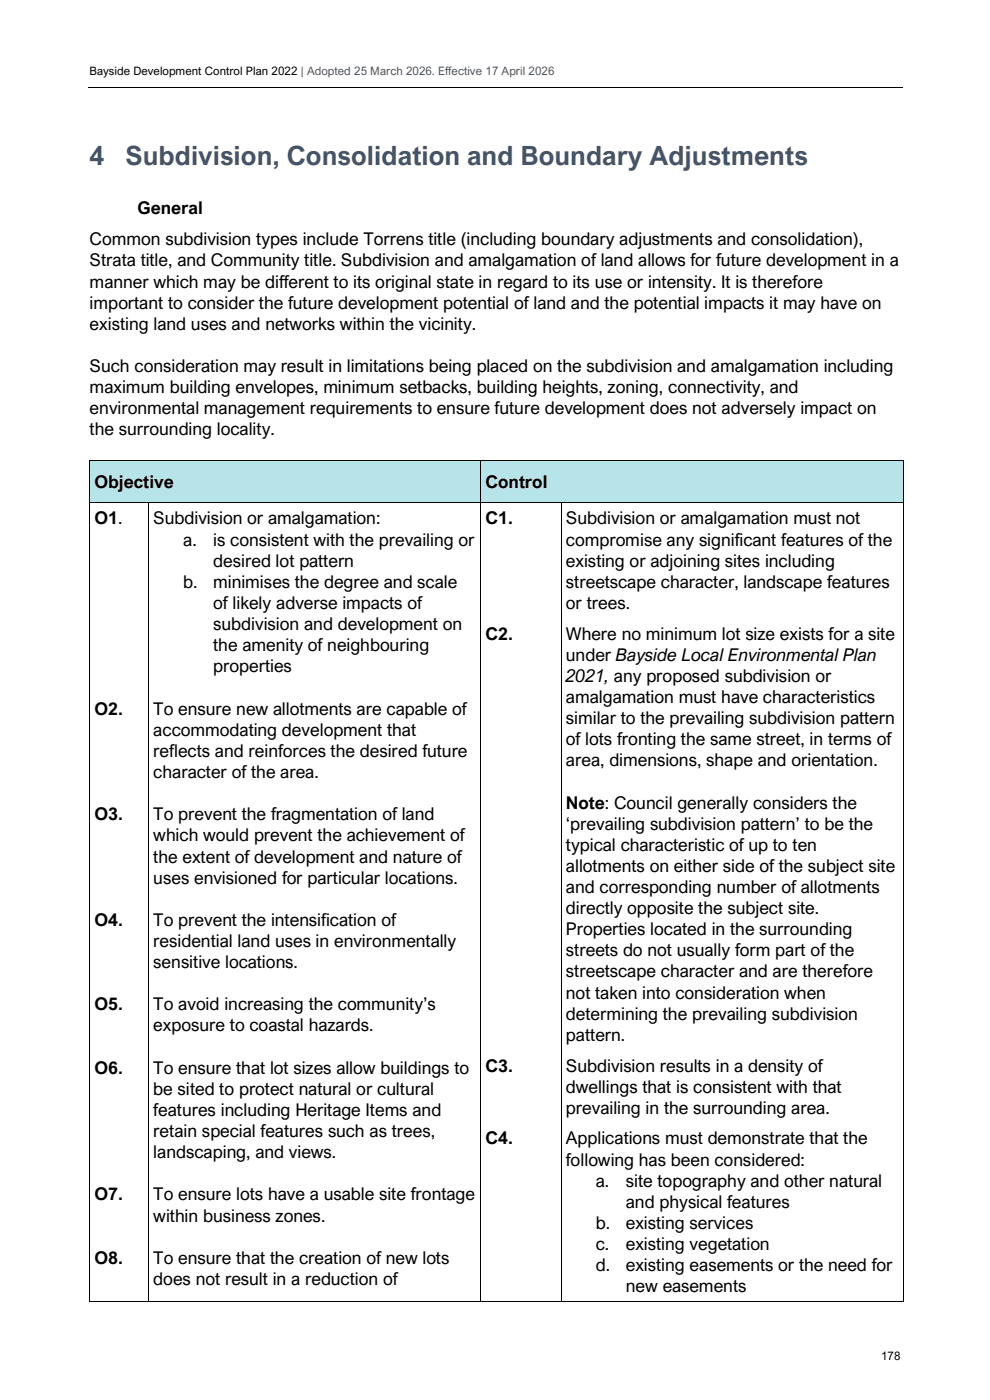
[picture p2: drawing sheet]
<svg xmlns="http://www.w3.org/2000/svg" width="210mm" height="297mm" viewBox="0 0 210 297" stroke-linecap="round" stroke-linejoin="round" font-family="sans-serif">
<defs><g id="words">
<g font-size="5.6" fill="#44546a">
<text x="19" y="35">4</text>
<text x="26.6" y="35">Subdivision, Consolidation and Boundary Adjustments</text>
</g>
<g font-size="3.7">
<text x="29.2" y="45.4">General</text>
<text x="19" y="52">Common subdivision types include Torrens title (including boundary adjustments and consolidation),</text>
<text x="19" y="56.5">Strata title, and Community title. Subdivision and amalgamation of land allows for future development in a</text>
<text x="19" y="61">manner which may be different to its original state in regard to its use or intensity. It is therefore</text>
<text x="19" y="65.5">important to consider the future development potential of land and the potential impacts it may have on</text>
<text x="19" y="69.9">existing land uses and networks within the vicinity.</text>
<text x="19" y="78.9">Such consideration may result in limitations being placed on the subdivision and amalgamation including</text>
<text x="19" y="83.4">maximum building envelopes, minimum setbacks, building heights, zoning, connectivity, and</text>
<text x="19" y="87.9">environmental management requirements to ensure future development does not adversely impact on</text>
<text x="19" y="92.3">the surrounding locality.</text>
<text x="20" y="103.6">Objective</text>
<text x="103" y="103.6">Control</text>
<text x="20" y="111.3">O1.</text>
<text x="32.5" y="111.3">Subdivision or amalgamation:</text>
<text x="103" y="111.3">C1.</text>
<text x="120" y="111.3">Subdivision or amalgamation must not</text>
<text x="38.9" y="115.8">a.</text>
<text x="45.2" y="115.8">is consistent with the prevailing or</text>
<text x="120" y="115.8">compromise any significant features of the</text>
<text x="38.9" y="124.7">b.</text>
<text x="45.2" y="120.2">desired lot pattern</text>
<text x="45.2" y="124.7">minimises the degree and scale</text>
<text x="120" y="120.2">existing or adjoining sites including</text>
<text x="120" y="124.7">streetscape character, landscape features</text>
<text x="45.2" y="129.2">of likely adverse impacts of</text>
<text x="120" y="129.2">or trees.</text>
<text x="45.2" y="133.7">subdivision and development on</text>
<text x="103" y="135.7">C2.</text>
<text x="120" y="135.7">Where no minimum lot size exists for a site</text>
<text x="45.2" y="138.2">the amenity of neighbouring</text>
<text x="45.2" y="142.6">properties</text>
<text x="120" y="140.2">under Bayside Local Environmental Plan</text>
<text x="120" y="144.7">2021, any proposed subdivision or</text>
<text x="120" y="149.2">amalgamation must have characteristics</text>
<text x="20" y="151.6">O2.</text>
<text x="32.5" y="151.6">To ensure new allotments are capable of</text>
<text x="120" y="153.6">similar to the prevailing subdivision pattern</text>
<text x="32.5" y="156.1">accommodating development that</text>
<text x="32.5" y="160.6">reflects and reinforces the desired future</text>
<text x="120" y="158.1">of lots fronting the same street, in terms of</text>
<text x="32.5" y="165">character of the area.</text>
<text x="120" y="162.6">area, dimensions, shape and orientation.</text>
<text x="120" y="171.6">Note: Council generally considers the</text>
<text x="20" y="174">O3.</text>
<text x="32.5" y="174">To prevent the fragmentation of land</text>
<text x="32.5" y="178.5">which would prevent the achievement of</text>
<text x="120" y="176">‘prevailing subdivision pattern’ to be the</text>
<text x="32.5" y="183">the extent of development and nature of</text>
<text x="120" y="180.5">typical characteristic of up to ten</text>
<text x="120" y="185">allotments on either side of the subject site</text>
<text x="32.5" y="187.5">uses envisioned for particular locations.</text>
<text x="120" y="189.5">and corresponding number of allotments</text>
<text x="20" y="196.4">O4.</text>
<text x="32.5" y="196.4">To prevent the intensification of</text>
<text x="120" y="194">directly opposite the subject site.</text>
<text x="32.5" y="200.9">residential land uses in environmentally</text>
<text x="120" y="198.4">Properties located in the surrounding</text>
<text x="120" y="202.9">streets do not usually form part of the</text>
<text x="32.5" y="205.4">sensitive locations.</text>
<text x="120" y="207.4">streetscape character and are therefore</text>
<text x="20" y="214.3">O5.</text>
<text x="32.5" y="214.3">To avoid increasing the community’s</text>
<text x="120" y="211.9">not taken into consideration when</text>
<text x="32.5" y="218.8">exposure to coastal hazards.</text>
<text x="120" y="216.3">determining the prevailing subdivision</text>
<text x="120" y="220.8">pattern.</text>
<text x="20" y="227.8">O6.</text>
<text x="32.5" y="227.8">To ensure that lot sizes allow buildings to</text>
<text x="103" y="227.3">C3.</text>
<text x="120" y="227.3">Subdivision results in a density of</text>
<text x="32.5" y="232.3">be sited to protect natural or cultural</text>
<text x="120" y="231.8">dwellings that is consistent with that</text>
<text x="32.5" y="236.8">features including Heritage Items and</text>
<text x="120" y="236.3">prevailing in the surrounding area.</text>
<text x="32.5" y="241.2">retain special features such as trees,</text>
<text x="32.5" y="245.7">landscaping, and views.</text>
<text x="103" y="242.8">C4.</text>
<text x="120" y="242.8">Applications must demonstrate that the</text>
<text x="120" y="247.3">following has been considered:</text>
<text x="126.4" y="251.7">a.</text>
<text x="132.8" y="251.7">site topography and other natural</text>
<text x="20" y="254.7">O7.</text>
<text x="32.5" y="254.7">To ensure lots have a usable site frontage</text>
<text x="132.8" y="256.2">and physical features</text>
<text x="32.5" y="259.2">within business zones.</text>
<text x="126.4" y="260.7">b.</text>
<text x="132.8" y="260.7">existing services</text>
<text x="20" y="268.1">O8.</text>
<text x="32.5" y="268.1">To ensure that the creation of new lots</text>
<text x="126.4" y="265.2">c.</text>
<text x="126.4" y="269.7">d.</text>
<text x="132.8" y="265.2">existing vegetation</text>
<text x="132.8" y="269.7">existing easements or the need for</text>
<text x="32.5" y="272.6">does not result in a reduction of</text>
<text x="132.8" y="274.1">new easements</text>
</g>
<g font-size="2.5">
<text x="19" y="16">Bayside Development Control Plan 2022 | Adopted 25 March 2026. Effective 17 April 2026</text>
<text x="186.9" y="288.5">178</text>
</g>
</g></defs>
<path d="M18.8 18.5h172.8" fill="none" stroke="#000" stroke-width=".21"/>
<g fill="#b6e4e9">
<path d="M19.1 97.8h82.8v8.7h-82.8z" fill-rule="evenodd"/>
<path d="M20 98.9h81v6.6h-81z" fill-rule="evenodd"/>
<path d="M102 97.8h89.6v8.7h-89.6z" fill-rule="evenodd"/>
<path d="M103 98.9h87.7v6.6h-87.7z" fill-rule="evenodd"/>
</g>
<g fill="#000">
<path d="M18.9 97.7h.2v1.2h-.2z" fill-rule="evenodd"/>
<path d="M18.9 97.7h.2v.1h-.2z" fill-rule="evenodd"/>
</g>
<path d="M19.1 97.8h82.8" fill="none" stroke="#000" stroke-width=".21"/>
<path d="M19.1 97.8h82.8v1.1h-82.8z" fill-rule="evenodd" fill="#b6e4e9"/>
<g fill="#000">
<path d="M101.9 97.8h.2v1.1h-.2z" fill-rule="evenodd"/>
<path d="M101.9 97.7h.2v.1h-.2z" fill-rule="evenodd"/>
</g>
<path d="M102.1 97.8h89.5" fill="none" stroke="#000" stroke-width=".21"/>
<path d="M102.1 97.8h89.5v1.1h-89.5z" fill-rule="evenodd" fill="#b6e4e9"/>
<g fill="#000">
<path d="M191.6 97.7h.2v1.2h-.2z" fill-rule="evenodd"/>
<path d="M191.6 97.7h.2v.1h-.2z" fill-rule="evenodd"/>
</g>
<path d="M19 105.5h83v1h-83z" fill-rule="evenodd" fill="#b6e4e9"/>
<path d="M19 98.9v7.6" fill="none" stroke="#000" stroke-width=".21"/>
<path d="M102 105.5h89.7v1h-89.7z" fill-rule="evenodd" fill="#b6e4e9"/>
<g fill="none" stroke="#000" stroke-width=".21">
<path d="M102 98.9v7.6M191.7 98.9v7.6M19 107.7v23.3M19.1 106.6h12.3M31.5 107.7v23.3M31.6 106.6h70.3M102 107.7v23.3M102.1 106.6h16.9M119.1 107.7v23.3M119.2 106.6h72.4M191.7 107.7v23.3M19 132.1v90.6"/>
<path d="M31.5 132.1v90.6M102 132.1v90.6M119.1 132.1v90.6M191.7 132.1v90.6M19 223.7v14.5M19 239.2v36.8M31.5 223.7v14.5M31.5 239.2v36.8M102 223.7v14.5M102 239.2v36.8M119.1 223.7v14.5M119.1 239.2v36.8"/>
<path d="M191.7 223.7v14.5M191.7 239.2v36.8M19.1 276.1h12.3M31.6 276.1h70.3M102.1 276.1h16.9M119.2 276.1h72.4"/>
</g>
<g fill="#000">
<path d="M18.9 106.5h.2v1.2h-.2z" fill-rule="evenodd"/>
<path d="M31.4 106.7h.2v1h-.2z" fill-rule="evenodd"/>
<path d="M31.4 106.5h.2v.2h-.2z" fill-rule="evenodd"/>
<path d="M101.9 106.5h.2v1.2h-.2z" fill-rule="evenodd"/>
<path d="M119 106.7h.2v1h-.2z" fill-rule="evenodd"/>
<path d="M119 106.5h.2v.2h-.2z" fill-rule="evenodd"/>
<path d="M191.6 106.5h.2v1.2h-.2z" fill-rule="evenodd"/>
<path d="M18.9 131h.2v1.1h-.2z" fill-rule="evenodd"/>
<path d="M31.4 131h.2v1.1h-.2z" fill-rule="evenodd"/>
<path d="M101.9 131h.2v1.1h-.2z" fill-rule="evenodd"/>
<path d="M119 131h.2v1.1h-.2z" fill-rule="evenodd"/>
<path d="M191.6 131h.2v1.1h-.2z" fill-rule="evenodd"/>
<path d="M18.9 222.7h.2v1h-.2z" fill-rule="evenodd"/>
<path d="M18.9 238.2h.2v1h-.2z" fill-rule="evenodd"/>
<path d="M31.4 222.7h.2v1h-.2z" fill-rule="evenodd"/>
<path d="M31.4 238.2h.2v1h-.2z" fill-rule="evenodd"/>
<path d="M101.9 222.7h.2v1h-.2z" fill-rule="evenodd"/>
<path d="M101.9 238.2h.2v1h-.2z" fill-rule="evenodd"/>
<path d="M119 222.7h.2v1h-.2z" fill-rule="evenodd"/>
<path d="M119 238.2h.2v1h-.2z" fill-rule="evenodd"/>
<path d="M191.6 222.7h.2v1h-.2z" fill-rule="evenodd"/>
<path d="M191.6 238.2h.2v1h-.2z" fill-rule="evenodd"/>
<path d="M18.9 276h.2v.2h-.2z" fill-rule="evenodd"/>
<path d="M18.9 276h.2v.2h-.2z" fill-rule="evenodd"/>
<path d="M31.4 276h.2v.2h-.2z" fill-rule="evenodd"/>
<path d="M101.9 276h.2v.2h-.2z" fill-rule="evenodd"/>
<path d="M119 276h.2v.2h-.2z" fill-rule="evenodd"/>
<path d="M191.6 276h.2v.2h-.2z" fill-rule="evenodd"/>
<path d="M191.6 276h.2v.2h-.2z" fill-rule="evenodd"/>
</g>
<use href="#words"/>
</svg>
